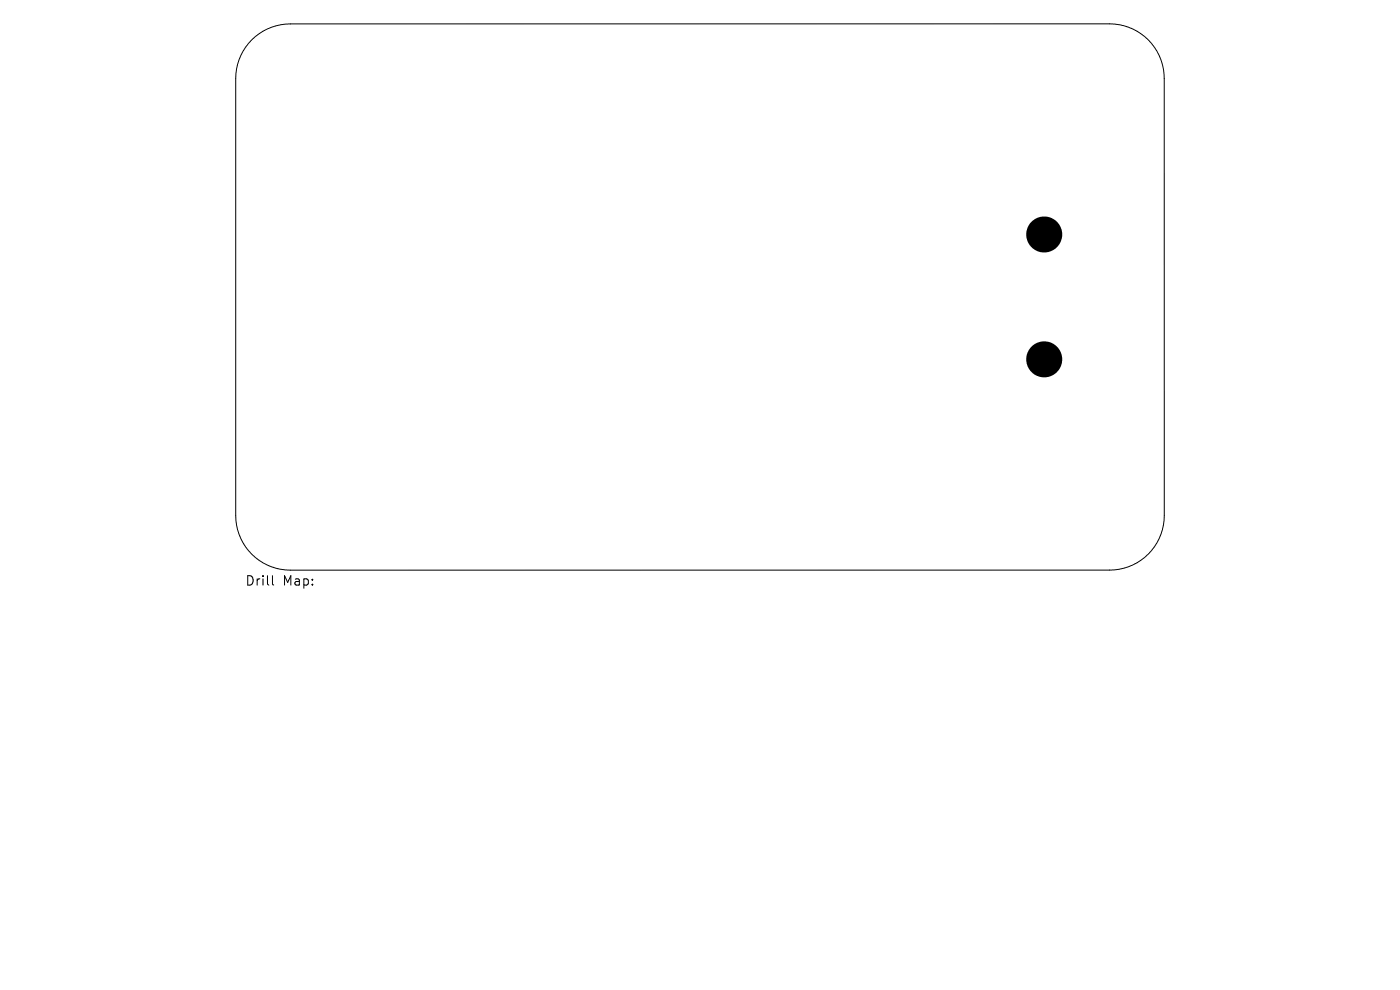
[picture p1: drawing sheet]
<svg xmlns="http://www.w3.org/2000/svg" width="297mm" height="210mm" viewBox="0 0 297 210" stroke-linecap="round" stroke-linejoin="round" font-family="sans-serif">
<defs><g id="words">
<g font-size="2.8">
<text x="51.9" y="124.5">Drill</text>
<text x="60" y="124.5">Map:</text>
</g>
</g></defs>
<path d="M53.4 8.5a11.6 11.6 0 0 1 8.2-3.4h173.8a11.6 11.6 0 0 1 11.6 11.5v92.7a11.6 11.6 0 0 1-11.6 11.6h-173.8a11.6 11.6 0 0 1-11.6-11.5v-92.7a11.6 11.6 0 0 1 3.4-8.2zM57.8 122.1v1.7l.3 .3" fill="none" stroke="#000" stroke-width=".21"/>
<g fill="#000">
<circle cx="221.5" cy="49.7" r="3.8"/>
<circle cx="221.5" cy="76.2" r="3.8"/>
</g>
<use href="#words"/>
</svg>
